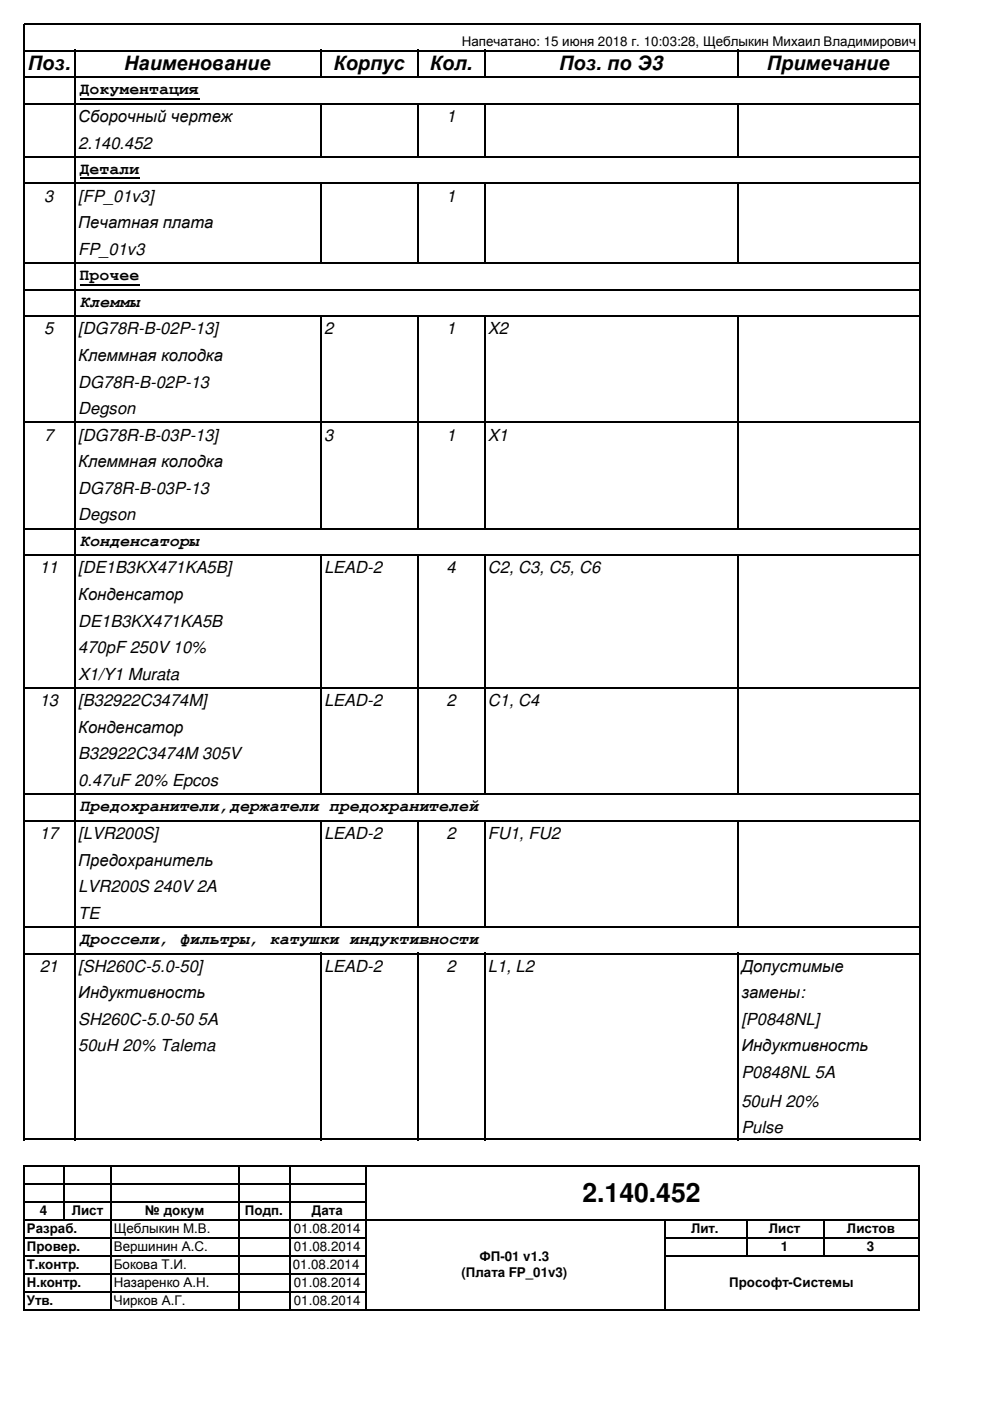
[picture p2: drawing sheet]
<svg xmlns="http://www.w3.org/2000/svg" width="210mm" height="297mm" viewBox="0 0 210 297" stroke-linecap="round" stroke-linejoin="round" font-family="sans-serif">
<defs><g id="words">
<text font-size="5.6" x="123.5" y="254.8">2.140.452</text>
<g font-size="4.2">
<text x="5.9" y="14.9">Поз.</text>
<text x="26.3" y="14.9">Наименование</text>
<text x="70.7" y="14.9">Корпус</text>
<text x="91.1" y="14.9">Кол.</text>
<text x="118.6" y="14.9">Поз. по Э3</text>
<text x="162.6" y="14.9">Примечание</text>
</g>
<g font-size="3.5">
<text x="16.9" y="19.9">Документация</text>
<text x="16.6" y="25.9">Сборочный чертеж</text>
<text x="94.7" y="25.9">1</text>
<text x="16.6" y="31.5">2.140.452</text>
<text x="16.9" y="36.8">Детали</text>
<text x="9.4" y="42.8">3</text>
<text x="16.6" y="42.8">[FP_01v3]</text>
<text x="94.7" y="42.8">1</text>
<text x="16.6" y="48.4">Печатная плата</text>
<text x="16.6" y="54">FP_01v3</text>
<text x="16.9" y="59.4">Прочее</text>
<text x="16.9" y="65">Клеммы</text>
<text x="9.4" y="70.9">5</text>
<text x="16.6" y="70.9">[DG78R-B-02P-13]</text>
<text x="68.7" y="70.9">2</text>
<text x="94.7" y="70.9">1</text>
<text x="103.5" y="70.9">X2</text>
<text x="16.6" y="76.5">Клеммная колодка</text>
<text x="16.6" y="82.2">DG78R-B-02P-13</text>
<text x="16.6" y="87.8">Degson</text>
<text x="9.4" y="93.4">7</text>
<text x="16.6" y="93.4">[DG78R-B-03P-13]</text>
<text x="68.7" y="93.4">3</text>
<text x="94.7" y="93.4">1</text>
<text x="103.5" y="93.4">X1</text>
<text x="16.6" y="99.1">Клеммная колодка</text>
<text x="16.6" y="104.7">DG78R-B-03P-13</text>
<text x="16.6" y="110.3">Degson</text>
<text x="16.9" y="115.7">Конденсаторы</text>
<text x="8.4" y="121.6">11</text>
<text x="16.6" y="121.6">[DE1B3KX471KA5B]</text>
<text x="68.7" y="121.6">LEAD-2</text>
<text x="94.7" y="121.6">4</text>
<text x="103.5" y="121.6">C2, C3, C5, C6</text>
<text x="16.6" y="127.2">Конденсатор</text>
<text x="16.6" y="132.8">DE1B3KX471KA5B</text>
<text x="16.6" y="138.5">470pF 250V 10%</text>
<text x="8.4" y="149.7">13</text>
<text x="16.6" y="149.7">[B32922C3474M]</text>
<text x="16.6" y="144.1">X1/Y1 Murata</text>
<text x="68.7" y="149.7">LEAD-2</text>
<text x="94.7" y="149.7">2</text>
<text x="103.5" y="149.7">C1, C4</text>
<text x="16.6" y="155.4">Конденсатор</text>
<text x="16.6" y="161">B32922C3474M 305V</text>
<text x="16.6" y="166.6">0.47uF 20% Epcos</text>
<text x="16.9" y="172">Предохранители,держатели предохранителей</text>
<text x="8.4" y="177.9">17</text>
<text x="16.6" y="177.9">[LVR200S]</text>
<text x="68.7" y="177.9">LEAD-2</text>
<text x="94.7" y="177.9">2</text>
<text x="103.5" y="177.9">FU1, FU2</text>
<text x="16.6" y="183.5">Предохранитель</text>
<text x="16.6" y="189.1">LVR200S 240V 2A</text>
<text x="16.6" y="194.8">TE</text>
<text x="16.9" y="200.2">Дроссели, фильтры, катушки индуктивности</text>
<text x="8.4" y="206">21</text>
<text x="16.6" y="206">[SH260C-5.0-50]</text>
<text x="68.7" y="206">LEAD-2</text>
<text x="94.7" y="206">2</text>
<text x="103.5" y="206">L1, L2</text>
<text x="157.2" y="206">Допустимые</text>
<text x="16.6" y="211.7">Индуктивность</text>
<text x="157.2" y="211.7">замены:</text>
<text x="16.6" y="217.3">SH260C-5.0-50 5A</text>
<text x="157.2" y="217.3">[P0848NL]</text>
<text x="16.6" y="222.9">50uH 20% Talema</text>
<text x="157.2" y="222.9">Индуктивность</text>
<text x="157.2" y="228.6">P0848NL 5A</text>
<text x="157.2" y="234.7">50uH 20%</text>
<text x="157.2" y="240.3">Pulse</text>
</g>
<g font-size="2.8">
<text x="97.9" y="9.7">Напечатано: 15 июня 2018 г. 10:03:28, Щеблыкин Михаил Владимирович</text>
<text x="8.5" y="257.6">4</text>
<text x="15.2" y="257.6">Лист</text>
<text x="30.7" y="257.6">№ докум</text>
<text x="51.9" y="257.6">Подп.</text>
<text x="66.1" y="257.6">Дата</text>
<text x="5.7" y="261.4">Разраб.</text>
<text x="24.1" y="261.4">Щеблыкин М.В.</text>
<text x="62.3" y="261.4">01.08.2014</text>
<text x="146.5" y="261.4">Лит.</text>
<text x="163" y="261.4">Лист</text>
<text x="179.6" y="261.4">Листов</text>
<text x="5.7" y="265.2">Провер.</text>
<text x="5.7" y="269">Т.контр.</text>
<text x="24.1" y="265.2">Вершинин А.С.</text>
<text x="24.1" y="269">Бокова Т.И.</text>
<text x="62.1" y="269">01.08.2014</text>
<text x="62.3" y="265.2">01.08.2014</text>
<text x="101.6" y="267.3">ФП-01 v1.3</text>
<text x="165.6" y="265.2">1</text>
<text x="183.8" y="265.2">3</text>
<text x="5.7" y="272.8">Н.контр.</text>
<text x="24.1" y="272.8">Назаренко А.Н.</text>
<text x="62.3" y="272.8">01.08.2014</text>
<text x="97.8" y="270.7">(Плата FP_01v3)</text>
<text x="154.6" y="272.8">Прософт-Системы</text>
<text x="5.7" y="276.6">Утв.</text>
<text x="24.1" y="276.6">Чирков А.Г.</text>
<text x="62.3" y="276.6">01.08.2014</text>
</g>
</g></defs>
<path d="M5 5.1h190.2M5.1 5v236.8M5.1 247.1v30.8" fill="none" stroke="#000" stroke-width=".3"/>
<g fill="none" stroke="#000" stroke-width=".34">
<path d="M5 10.8h190.2M5 16.4h190.2M16 10.6v231.2M68.1 10.6v6M88.7 10.6v6M102.8 10.6v6M156.5 10.6v6M195 5v236.8M5 22h190.2M5 33.3h190.2M5 38.9h190.2M16.9 20.9h25.4"/>
<path d="M16.9 37.8h12.7M68.1 21.8v11.6M68.1 38.7v17.3M88.7 21.8v11.6M88.7 38.7v17.3M102.8 21.8v11.6M102.8 38.7v17.3M156.5 21.8v11.6M156.5 38.7v17.3M5 55.8h190.2M5 61.4h190.2M5 67.1h190.2"/>
<path d="M16.9 60.3h12.7M68.1 66.9v45.4M88.7 66.9v45.4M102.8 66.9v45.4M156.5 66.9v45.4M5 89.6h190.2M5 112.1h190.2M5 117.7h190.2M68.1 117.6v51M88.7 117.6v51M102.8 117.6v51M156.5 117.6v51"/>
<path d="M5 145.9h190.2M5 168.4h190.2M5 174h190.2M68.1 173.9v22.8M88.7 173.9v22.8M102.8 173.9v22.8M156.5 173.9v22.8M5 196.6h190.2M5 202.2h190.2M68.1 202v39.8M88.7 202v39.8M102.8 202v39.8"/>
<path d="M156.5 202v39.8M5 241.6h190.2M5 247.2h190M5 251h72.7M5 258.7h190M5 254.8h72.7M13.7 247.1v11.7M23.6 247.1v30.8M50.7 247.1v30.8M61.6 247.1v30.8M77.5 247.1v30.8M140.9 258.5v19.4"/>
<path d="M158.3 258.5v7.9M174.7 258.5v7.9M194.8 247.1v30.8M5 262.5h72.7M5 277.7h190M5 266.3h72.7M5 270.1h72.7M5 273.9h72.7M140.8 262.5h54.2M140.8 266.3h54.2"/>
</g>
<use href="#words"/>
</svg>
